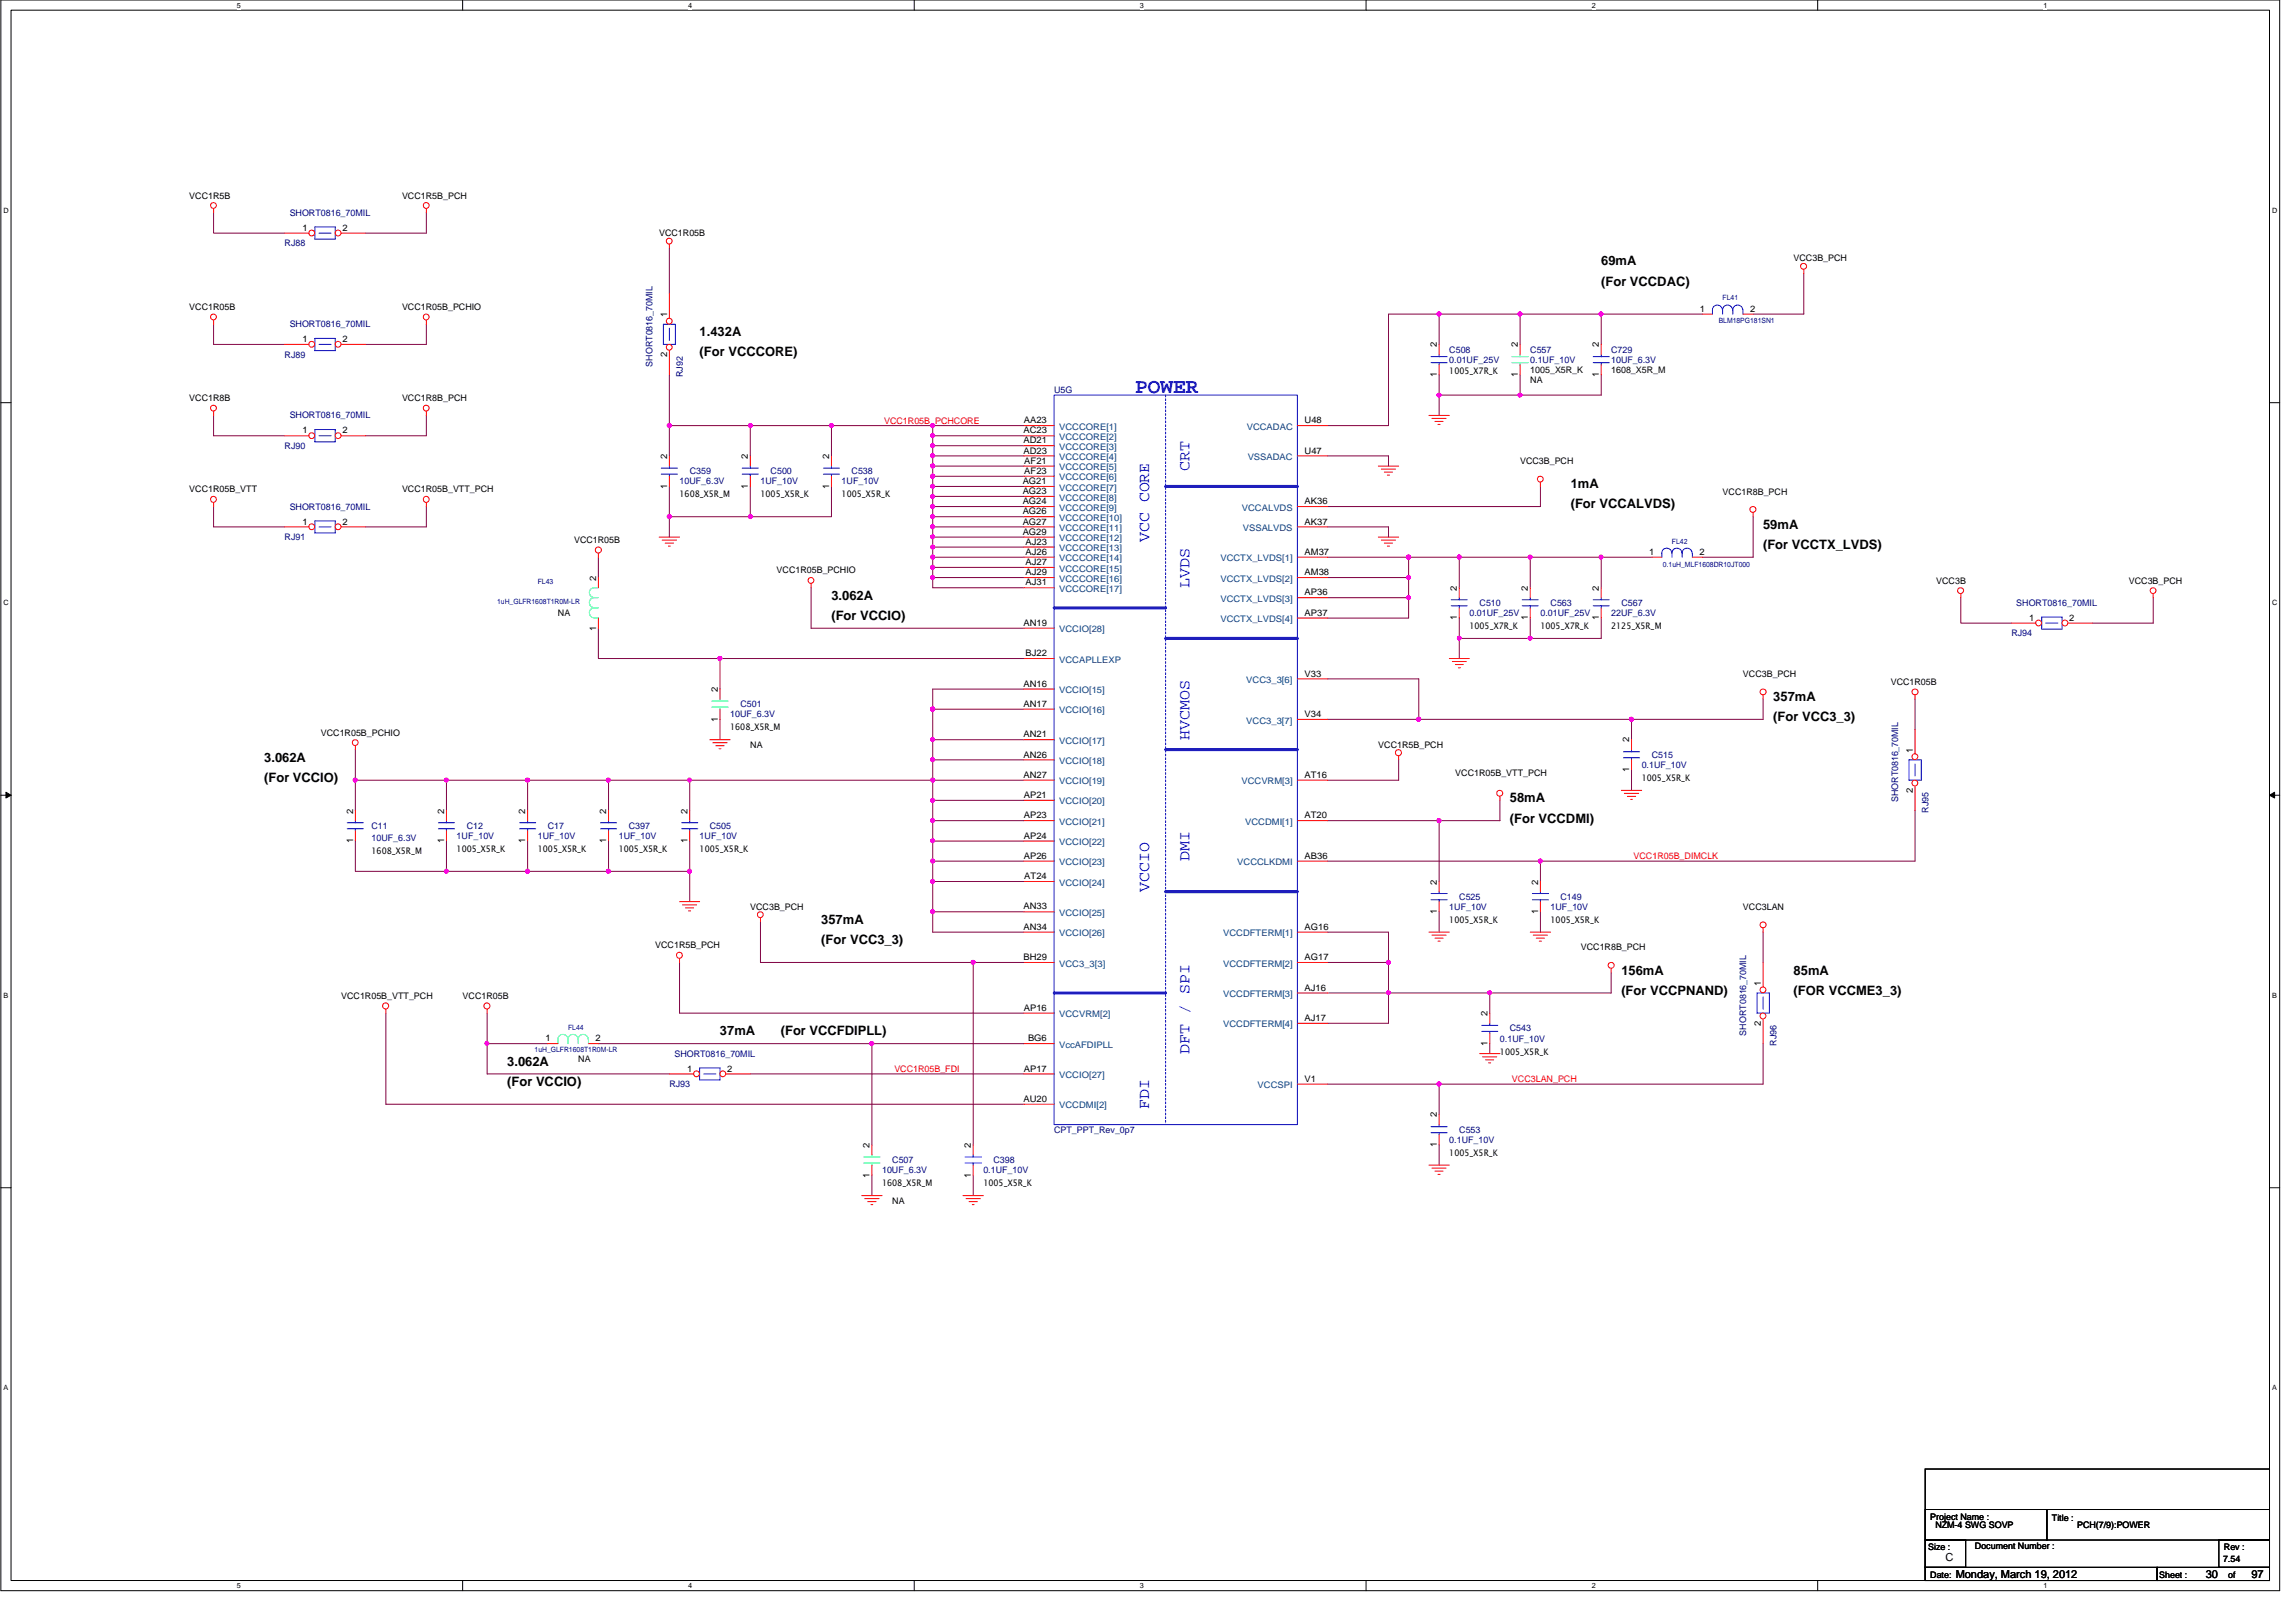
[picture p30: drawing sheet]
<svg xmlns="http://www.w3.org/2000/svg" width="420mm" height="297mm" viewBox="0 0 420 297" stroke-linecap="round" stroke-linejoin="round" font-family="sans-serif">
<defs><g id="words">
<text font-size="3.9" fill="#00f" x="207.8" y="71.9">POWER</text>
<g font-size="3" fill="#00f">
<text x="217.8" y="86.2" transform="rotate(-90 217.8 86.2)">CRT</text>
<text x="210.4" y="99.2" transform="rotate(-90 210.4 99.2)">VCC CORE</text>
<text x="217.8" y="107.6" transform="rotate(-90 217.8 107.6)">LVDS</text>
<text x="217.8" y="135.4" transform="rotate(-90 217.8 135.4)">HVCMOS</text>
<text x="217.8" y="157.6" transform="rotate(-90 217.8 157.6)">DMI</text>
<text x="210.4" y="163.2" transform="rotate(-90 210.4 163.2)">VCCIO</text>
<text x="217.8" y="192.8" transform="rotate(-90 217.8 192.8)">DFT / SPI</text>
<text x="210.4" y="203" transform="rotate(-90 210.4 203)">FDI</text>
</g>
<g font-size="2.4">
<text x="293.1" y="48.6">69mA</text>
<text x="293.1" y="52.3">(For VCCDAC)</text>
<text x="128.1" y="61.6">1.432A</text>
<text x="128.1" y="65.2">(For VCCCORE)</text>
<text x="287.6" y="89.4">1mA</text>
<text x="287.6" y="93.1">(For VCCALVDS)</text>
<text x="322.8" y="96.8">59mA</text>
<text x="322.8" y="100.5">(For VCCTX_LVDS)</text>
<text x="152.2" y="113.5">(For VCCIO)</text>
<text x="152.2" y="109.8">3.062A</text>
<text x="324.6" y="128.3">357mA</text>
<text x="324.6" y="132">(For VCC3_3)</text>
<text x="48.4" y="143.1">(For VCCIO)</text>
<text x="48.4" y="139.4">3.062A</text>
<text x="276.4" y="146.9">58mA</text>
<text x="276.4" y="150.5">(For VCCDMI)</text>
<text x="150.4" y="172.8">(For VCC3_3)</text>
<text x="150.4" y="169.1">357mA</text>
<text x="296.8" y="178.4">156mA</text>
<text x="328.4" y="178.4">85mA</text>
<text x="296.8" y="182.1">(For VCCPNAND)</text>
<text x="328.4" y="182.1">(FOR VCCME3_3)</text>
<text x="131.8" y="189.5">37mA</text>
<text x="142.9" y="189.5">(For VCCFDIPLL)</text>
<text x="92.9" y="195">3.062A</text>
<text x="92.9" y="198.8">(For VCCIO)</text>
</g>
<g font-size="2">
<text x="356.2" y="285.6">C</text>
<text x="358" y="288.8">Monday, March 19, 2012</text>
<text x="403.8" y="288.8">30</text>
<text x="412.2" y="288.8">97</text>
</g>
<g font-size="1.7">
<text x="34.7" y="36.4">VCC1R5B</text>
<text x="73.6" y="36.4">VCC1R5B_PCH</text>
<text x="55.4" y="42.2">1</text>
<text x="62.7" y="42.2">2</text>
<text x="120.7" y="43.2">VCC1R05B</text>
<text x="328.4" y="47.8">VCC3B_PCH</text>
<text x="34.7" y="56.7">VCC1R05B</text>
<text x="73.6" y="56.7">VCC1R05B_PCHIO</text>
<text x="122.1" y="58" transform="rotate(-90 122.1 58)">1</text>
<text x="311.2" y="57.1">1</text>
<text x="320.4" y="57.1">2</text>
<text x="55.4" y="62.6">1</text>
<text x="62.7" y="62.6">2</text>
<text x="122.1" y="65.3" transform="rotate(-90 122.1 65.3)">2</text>
<text x="263" y="63.6" transform="rotate(-90 263 63.6)">2</text>
<text x="277.9" y="63.6" transform="rotate(-90 277.9 63.6)">2</text>
<text x="292.7" y="63.6" transform="rotate(-90 292.7 63.6)">2</text>
<text x="263" y="69" transform="rotate(-90 263 69)">1</text>
<text x="265.3" y="68.4">1005_X7R_K</text>
<text x="277.9" y="69" transform="rotate(-90 277.9 69)">1</text>
<text x="280.2" y="68.2">1005_X5R_K</text>
<text x="280.2" y="70.1">NA</text>
<text x="292.7" y="69" transform="rotate(-90 292.7 69)">1</text>
<text x="295" y="68.2">1608_X5R_M</text>
<text x="34.7" y="73.4">VCC1R8B</text>
<text x="73.6" y="73.4">VCC1R8B_PCH</text>
<text x="187.4" y="77.5">AA23</text>
<text x="238.8" y="77.5">U48</text>
<text x="55.4" y="79.3">1</text>
<text x="62.7" y="79.3">2</text>
<text x="122.1" y="84" transform="rotate(-90 122.1 84)">2</text>
<text x="136.9" y="84" transform="rotate(-90 136.9 84)">2</text>
<text x="151.8" y="84" transform="rotate(-90 151.8 84)">2</text>
<text x="187.4" y="79.3">AC23</text>
<text x="187.4" y="81.2">AD21</text>
<text x="187.4" y="83">AD23</text>
<text x="238.8" y="83">U47</text>
<text x="122.1" y="89.5" transform="rotate(-90 122.1 89.5)">1</text>
<text x="136.9" y="89.5" transform="rotate(-90 136.9 89.5)">1</text>
<text x="151.8" y="89.5" transform="rotate(-90 151.8 89.5)">1</text>
<text x="187.2" y="88.6">AG21</text>
<text x="187.5" y="84.9">AF21</text>
<text x="187.5" y="86.7">AF23</text>
<text x="278.3" y="84.9">VCC3B_PCH</text>
<text x="34.7" y="90.1">VCC1R05B_VTT</text>
<text x="73.6" y="90.1">VCC1R05B_VTT_PCH</text>
<text x="124.4" y="91">1608_X5R_M</text>
<text x="139.2" y="91">1005_X5R_K</text>
<text x="154.1" y="91">1005_X5R_K</text>
<text x="187.2" y="90.4">AG23</text>
<text x="187.2" y="92.3">AG24</text>
<text x="187.2" y="94.1">AG26</text>
<text x="238.8" y="92.3">AK36</text>
<text x="315.4" y="90.5">VCC1R8B_PCH</text>
<text x="55.4" y="96">1</text>
<text x="62.7" y="96">2</text>
<text x="105.1" y="99.4">VCC1R05B</text>
<text x="187.2" y="96">AG27</text>
<text x="187.2" y="97.9">AG29</text>
<text x="187.7" y="99.7">AJ23</text>
<text x="187.7" y="101.6">AJ26</text>
<text x="238.8" y="101.6">AM37</text>
<text x="238.8" y="96">AK37</text>
<text x="302" y="101.6">1</text>
<text x="311.1" y="101.6">2</text>
<text x="109.1" y="106.3" transform="rotate(-90 109.1 106.3)">2</text>
<text x="142.2" y="104.9">VCC1R05B_PCHIO</text>
<text x="187.7" y="103.4">AJ27</text>
<text x="187.7" y="105.3">AJ29</text>
<text x="187.7" y="107.1">AJ31</text>
<text x="238.8" y="105.3">AM38</text>
<text x="354.5" y="106.8">VCC3B</text>
<text x="389.8" y="106.8">VCC3B_PCH</text>
<text x="102.1" y="112.7">NA</text>
<text x="238.8" y="112.7">AP37</text>
<text x="238.8" y="109">AP36</text>
<text x="266.7" y="113.5" transform="rotate(-90 266.7 113.5)">1</text>
<text x="266.7" y="108.1" transform="rotate(-90 266.7 108.1)">2</text>
<text x="279.7" y="113.5" transform="rotate(-90 279.7 113.5)">1</text>
<text x="279.7" y="108.1" transform="rotate(-90 279.7 108.1)">2</text>
<text x="292.7" y="113.5" transform="rotate(-90 292.7 113.5)">1</text>
<text x="292.7" y="108.1" transform="rotate(-90 292.7 108.1)">2</text>
<text x="371.5" y="113.6">1</text>
<text x="378.8" y="113.6">2</text>
<text x="109.1" y="115.4" transform="rotate(-90 109.1 115.4)">1</text>
<text x="187.4" y="114.6">AN19</text>
<text x="269" y="115.1">1005_X7R_K</text>
<text x="282" y="115.1">1005_X7R_K</text>
<text x="295" y="115.1">2125_X5R_M</text>
<text x="187.4" y="125.7">AN16</text>
<text x="187.7" y="120.1">BJ22</text>
<text x="238.8" y="123.8">V33</text>
<text x="319.1" y="123.9">VCC3B_PCH</text>
<text x="346.1" y="125.3">VCC1R05B</text>
<text x="131.4" y="126.6" transform="rotate(-90 131.4 126.6)">2</text>
<text x="187.4" y="129.4">AN17</text>
<text x="238.8" y="131.2">V34</text>
<text x="58.7" y="134.6">VCC1R05B_PCHIO</text>
<text x="131.4" y="132.1" transform="rotate(-90 131.4 132.1)">1</text>
<text x="133.7" y="133.7">1608_X5R_M</text>
<text x="137.4" y="136.9">NA</text>
<text x="187.4" y="135">AN21</text>
<text x="252.3" y="136.9">VCC1R5B_PCH</text>
<text x="298.3" y="135.9" transform="rotate(-90 298.3 135.9)">2</text>
<text x="350.2" y="137.8" transform="rotate(-90 350.2 137.8)">1</text>
<text x="187.4" y="138.6">AN26</text>
<text x="187.4" y="142.4">AN27</text>
<text x="238.8" y="142.4">AT16</text>
<text x="266.4" y="142">VCC1R05B_VTT_PCH</text>
<text x="298.3" y="141.4" transform="rotate(-90 298.3 141.4)">1</text>
<text x="300.6" y="143">1005_X5R_K</text>
<text x="64.6" y="148.9" transform="rotate(-90 64.6 148.9)">2</text>
<text x="81.3" y="148.9" transform="rotate(-90 81.3 148.9)">2</text>
<text x="96.2" y="148.9" transform="rotate(-90 96.2 148.9)">2</text>
<text x="111" y="148.9" transform="rotate(-90 111 148.9)">2</text>
<text x="125.8" y="148.9" transform="rotate(-90 125.8 148.9)">2</text>
<text x="187.4" y="146">AP21</text>
<text x="187.4" y="149.8">AP23</text>
<text x="238.8" y="149.8">AT20</text>
<text x="350.2" y="145.1" transform="rotate(-90 350.2 145.1)">2</text>
<text x="64.6" y="154.3" transform="rotate(-90 64.6 154.3)">1</text>
<text x="81.3" y="154.3" transform="rotate(-90 81.3 154.3)">1</text>
<text x="83.6" y="155.9">1005_X5R_K</text>
<text x="96.2" y="154.3" transform="rotate(-90 96.2 154.3)">1</text>
<text x="98.5" y="155.9">1005_X5R_K</text>
<text x="111" y="154.3" transform="rotate(-90 111 154.3)">1</text>
<text x="113.3" y="155.9">1005_X5R_K</text>
<text x="125.8" y="154.3" transform="rotate(-90 125.8 154.3)">1</text>
<text x="128.1" y="155.9">1005_X5R_K</text>
<text x="187.4" y="153.5">AP24</text>
<text x="68" y="156.3">1608_X5R_M</text>
<text x="187.4" y="157.2">AP26</text>
<text x="187.5" y="160.9">AT24</text>
<text x="238.8" y="157.2">AB36</text>
<text x="263" y="161.9" transform="rotate(-90 263 161.9)">2</text>
<text x="281.6" y="161.9" transform="rotate(-90 281.6 161.9)">2</text>
<text x="137.4" y="166.5">VCC3B_PCH</text>
<text x="187.4" y="166.5">AN33</text>
<text x="263" y="167.3" transform="rotate(-90 263 167.3)">1</text>
<text x="281.6" y="167.3" transform="rotate(-90 281.6 167.3)">1</text>
<text x="319.1" y="166.5">VCC3LAN</text>
<text x="120" y="173.6">VCC1R5B_PCH</text>
<text x="187.4" y="170.2">AN34</text>
<text x="238.8" y="170.2">AG16</text>
<text x="265.3" y="168.9">1005_X5R_K</text>
<text x="283.9" y="168.9">1005_X5R_K</text>
<text x="289.4" y="173.9">VCC1R8B_PCH</text>
<text x="187.4" y="175.7">BH29</text>
<text x="238.8" y="175.7">AG17</text>
<text x="62.5" y="182.8">VCC1R05B_VTT_PCH</text>
<text x="84.7" y="182.8">VCC1R05B</text>
<text x="187.4" y="185">AP16</text>
<text x="238.8" y="181.3">AJ16</text>
<text x="272.3" y="186" transform="rotate(-90 272.3 186)">2</text>
<text x="322.4" y="180.4" transform="rotate(-90 322.4 180.4)">1</text>
<text x="99.9" y="190.6">1</text>
<text x="109" y="190.6">2</text>
<text x="188.2" y="190.6">BG6</text>
<text x="238.8" y="186.9">AJ17</text>
<text x="272.3" y="191.4" transform="rotate(-90 272.3 191.4)">1</text>
<text x="322.4" y="187.7" transform="rotate(-90 322.4 187.7)">2</text>
<text x="105.9" y="194.3">NA</text>
<text x="125.8" y="196.1">1</text>
<text x="133.1" y="196.1">2</text>
<text x="187.4" y="196.1">AP17</text>
<text x="238.8" y="198">V1</text>
<text x="274.6" y="193">1005_X5R_K</text>
<text x="187.4" y="201.7">AU20</text>
<text x="263" y="210" transform="rotate(-90 263 210)">1</text>
<text x="263" y="204.5" transform="rotate(-90 263 204.5)">2</text>
<text x="159.2" y="215.5" transform="rotate(-90 159.2 215.5)">1</text>
<text x="159.2" y="210.1" transform="rotate(-90 159.2 210.1)">2</text>
<text x="177.7" y="215.5" transform="rotate(-90 177.7 215.5)">1</text>
<text x="177.7" y="210.1" transform="rotate(-90 177.7 210.1)">2</text>
<text x="265.3" y="211.5">1005_X5R_K</text>
<text x="161.5" y="217.1">1608_X5R_M</text>
<text x="163.4" y="220.3">NA</text>
<text x="180" y="217.1">1005_X5R_K</text>
<text x="353.4" y="278.1">Project Name :</text>
<text x="354.3" y="279.6">NZM-4 SWG SOVP</text>
<text x="375.7" y="278.3">Title :</text>
<text x="380.3" y="279.6">PCH(7/9):POWER</text>
<text x="353" y="283.7">Size :</text>
<text x="361.6" y="283.5">Document Number :</text>
<text x="407" y="285.9">7.54</text>
<text x="407.1" y="283.7">Rev :</text>
<text x="353.4" y="288.7">Date:</text>
<text x="395.3" y="288.7">Sheet :</text>
<text x="407.9" y="288.7">of</text>
</g>
<g font-size="1.7" fill="#000080">
<text x="53" y="39.5">SHORT0816_70MIL</text>
<text x="52.1" y="45.1">RJ88</text>
<text x="53" y="59.9">SHORT0816_70MIL</text>
<text x="52.1" y="65.4">RJ89</text>
<text x="265.3" y="64.5">C508</text>
<text x="280.2" y="64.5">C557</text>
<text x="295" y="64.5">C729</text>
<text x="119.5" y="67.1" transform="rotate(-90 119.5 67.1)">SHORT0816_70MIL</text>
<text x="125" y="69" transform="rotate(-90 125 69)">RJ92</text>
<text x="193" y="72">U5G</text>
<text x="265.3" y="66.4">0.01UF_25V</text>
<text x="280.2" y="66.4">0.1UF_10V</text>
<text x="295" y="66.4">10UF_6.3V</text>
<text x="53" y="76.6">SHORT0816_70MIL</text>
<text x="52.1" y="82.2">RJ90</text>
<text x="124.4" y="88.6">10UF_6.3V</text>
<text x="126.3" y="86.8">C359</text>
<text x="139.2" y="88.6">1UF_10V</text>
<text x="141.1" y="86.8">C500</text>
<text x="154.1" y="88.6">1UF_10V</text>
<text x="155.9" y="86.8">C538</text>
<text x="53" y="93.3">SHORT0816_70MIL</text>
<text x="52.1" y="98.8">RJ91</text>
<text x="269" y="112.7">0.01UF_25V</text>
<text x="270.9" y="110.9">C510</text>
<text x="282" y="112.7">0.01UF_25V</text>
<text x="283.9" y="110.9">C563</text>
<text x="295" y="112.7">22UF_6.3V</text>
<text x="296.8" y="110.9">C567</text>
<text x="369.1" y="110.9">SHORT0816_70MIL</text>
<text x="368.2" y="116.5">RJ94</text>
<text x="133.7" y="131.3">10UF_6.3V</text>
<text x="135.5" y="129.4">C501</text>
<text x="300.6" y="140.5">0.1UF_10V</text>
<text x="302.4" y="138.7">C515</text>
<text x="347.5" y="146.9" transform="rotate(-90 347.5 146.9)">SHORT0816_70MIL</text>
<text x="353" y="148.7" transform="rotate(-90 353 148.7)">RJ95</text>
<text x="68" y="151.7">C11</text>
<text x="68" y="153.9">10UF_6.3V</text>
<text x="83.6" y="153.5">1UF_10V</text>
<text x="85.5" y="151.7">C12</text>
<text x="98.5" y="153.5">1UF_10V</text>
<text x="100.3" y="151.7">C17</text>
<text x="113.3" y="153.5">1UF_10V</text>
<text x="115.1" y="151.7">C397</text>
<text x="128.1" y="153.5">1UF_10V</text>
<text x="130" y="151.7">C505</text>
<text x="265.3" y="166.5">1UF_10V</text>
<text x="267.2" y="164.7">C525</text>
<text x="283.9" y="166.5">1UF_10V</text>
<text x="285.7" y="164.7">C149</text>
<text x="274.6" y="190.6">0.1UF_10V</text>
<text x="276.4" y="188.8">C543</text>
<text x="319.7" y="189.5" transform="rotate(-90 319.7 189.5)">SHORT0816_70MIL</text>
<text x="325.2" y="191.3" transform="rotate(-90 325.2 191.3)">RJ96</text>
<text x="123.5" y="193.4">SHORT0816_70MIL</text>
<text x="122.5" y="199">RJ93</text>
<text x="193" y="207.3">CPT_PPT_Rev_0p7</text>
<text x="265.3" y="209.2">0.1UF_10V</text>
<text x="267.2" y="207.3">C553</text>
<text x="161.5" y="214.7">10UF_6.3V</text>
<text x="163.4" y="212.9">C507</text>
<text x="180" y="214.7">0.1UF_10V</text>
<text x="181.9" y="212.9">C398</text>
</g>
<g font-size="1.7" fill="#f00">
<text x="161.9" y="77.5">VCC1R05B_PCHCORE</text>
<text x="299.1" y="157.2">VCC1R05B_DIMCLK</text>
<text x="163.7" y="196.2">VCC1R05B_FDI</text>
<text x="276.8" y="198">VCC3LAN_PCH</text>
</g>
<g font-size="1.7" fill="#004080">
<text x="193.9" y="78.7">VCCCORE[1]</text>
<text x="193.9" y="80.5">VCCCORE[2]</text>
<text x="193.9" y="82.3">VCCCORE[3]</text>
<text x="228.3" y="78.7">VCCADAC</text>
<text x="193.9" y="84.2">VCCCORE[4]</text>
<text x="193.9" y="86.1">VCCCORE[5]</text>
<text x="193.9" y="87.9">VCCCORE[6]</text>
<text x="193.9" y="89.8">VCCCORE[7]</text>
<text x="228.4" y="84.2">VSSADAC</text>
<text x="193.9" y="91.6">VCCCORE[8]</text>
<text x="193.9" y="93.5">VCCCORE[9]</text>
<text x="193.9" y="95.3">VCCCORE[10]</text>
<text x="227.4" y="93.5">VCCALVDS</text>
<text x="193.9" y="97.2">VCCCORE[11]</text>
<text x="193.9" y="99.1">VCCCORE[12]</text>
<text x="193.9" y="100.9">VCCCORE[13]</text>
<text x="227.5" y="97.2">VSSALVDS</text>
<text x="193.9" y="102.7">VCCCORE[14]</text>
<text x="193.9" y="104.6">VCCCORE[15]</text>
<text x="193.9" y="106.5">VCCCORE[16]</text>
<text x="223.4" y="102.7">VCCTX_LVDS[1]</text>
<text x="223.4" y="106.5">VCCTX_LVDS[2]</text>
<text x="193.9" y="108.3">VCCCORE[17]</text>
<text x="223.4" y="113.9">VCCTX_LVDS[4]</text>
<text x="223.4" y="110.2">VCCTX_LVDS[3]</text>
<text x="193.9" y="115.7">VCCIO[28]</text>
<text x="193.9" y="121.3">VCCAPLLEXP</text>
<text x="228.2" y="125">VCC3_3[6]</text>
<text x="193.9" y="126.9">VCCIO[15]</text>
<text x="193.9" y="130.6">VCCIO[16]</text>
<text x="193.9" y="136.1">VCCIO[17]</text>
<text x="228.2" y="132.4">VCC3_3[7]</text>
<text x="193.9" y="139.8">VCCIO[18]</text>
<text x="193.9" y="143.6">VCCIO[19]</text>
<text x="227.3" y="143.6">VCCVRM[3]</text>
<text x="193.9" y="147.2">VCCIO[20]</text>
<text x="193.9" y="151">VCCIO[21]</text>
<text x="193.9" y="154.7">VCCIO[22]</text>
<text x="228" y="151">VCCDMI[1]</text>
<text x="193.9" y="158.4">VCCIO[23]</text>
<text x="226.5" y="158.4">VCCCLKDMI</text>
<text x="193.9" y="162.1">VCCIO[24]</text>
<text x="193.9" y="167.6">VCCIO[25]</text>
<text x="193.9" y="171.4">VCCIO[26]</text>
<text x="223.9" y="171.4">VCCDFTERM[1]</text>
<text x="193.9" y="176.9">VCC3_3[3]</text>
<text x="223.9" y="176.9">VCCDFTERM[2]</text>
<text x="223.9" y="182.5">VCCDFTERM[3]</text>
<text x="193.9" y="186.2">VCCVRM[2]</text>
<text x="193.9" y="191.8">VccAFDIPLL</text>
<text x="223.9" y="188">VCCDFTERM[4]</text>
<text x="193.9" y="197.3">VCCIO[27]</text>
<text x="193.9" y="202.9">VCCDMI[2]</text>
<text x="230.2" y="199.2">VCCSPI</text>
</g>
<g font-size="1.3">
<text x="43.3" y="1.4">5</text>
<text x="126" y="1.4">4</text>
<text x="208.7" y="1.4">3</text>
<text x="291.4" y="1.4">2</text>
<text x="374.1" y="1.4">1</text>
<text x=".6" y="38.9">D</text>
<text x="416" y="38.9">D</text>
<text x=".6" y="110.8">C</text>
<text x="416" y="110.8">C</text>
<text x=".6" y="182.6">B</text>
<text x="416" y="182.6">B</text>
<text x=".6" y="254.5">A</text>
<text x="416" y="254.5">A</text>
<text x="43.3" y="290.7">5</text>
<text x="126" y="290.7">4</text>
<text x="208.7" y="290.7">3</text>
<text x="291.4" y="290.7">2</text>
<text x="374.1" y="290.7">1</text>
</g>
<g font-size="1.3" fill="#000080">
<text x="314.7" y="59.1">BLM18PG181SN1</text>
<text x="315.4" y="54.9">FL41</text>
<text x="306.1" y="99.5">FL42</text>
<text x="98.5" y="106.9">FL43</text>
<text x="304.5" y="103.7">0.1uH_MLF1608DR10JT000</text>
<text x="91" y="110.6">1uH_GLFR1608T1R0M-LR</text>
<text x="104" y="188.5">FL44</text>
<text x="97.9" y="192.5">1uH_GLFR1608T1R0M-LR</text>
</g>
</g></defs>
<path d="M.2 0h417.2v291.1h-417.2zM2 1.9h413.5v287.4h-413.5z" fill="none" stroke="#000" stroke-width=".18"/>
<g fill="#fff">
<path d="M43.3 .2h.8v1.5h-.8z"/>
<path d="M43.3 289.5h.8v1.5h-.8z"/>
</g>
<path d="M84.7 0v1.9M84.7 289.3v1.8" fill="none" stroke="#000" stroke-width=".18"/>
<g fill="#fff">
<path d="M126 .2h.7v1.5h-.7z"/>
<path d="M126 289.5h.7v1.5h-.7z"/>
</g>
<path d="M167.4 0v1.9M167.4 289.3v1.8" fill="none" stroke="#000" stroke-width=".18"/>
<g fill="#fff">
<path d="M208.7 .2h.7v1.5h-.7z"/>
<path d="M208.7 289.5h.7v1.5h-.7z"/>
</g>
<path d="M250.1 0v1.9M250.1 289.3v1.8" fill="none" stroke="#000" stroke-width=".18"/>
<g fill="#fff">
<path d="M291.4 .2h.7v1.5h-.7z"/>
<path d="M291.4 289.5h.7v1.5h-.7z"/>
</g>
<path d="M332.8 0v1.9M332.8 289.3v1.8" fill="none" stroke="#000" stroke-width=".18"/>
<g fill="#fff">
<path d="M374.1 .2h.7v1.5h-.7z"/>
<path d="M374.1 289.5h.7v1.5h-.7z"/>
<path d="M.6 37.8h1v1.4h-1z"/>
<path d="M416 37.8h.9v1.4h-.9z"/>
<path d="M.6 109.6h1v1.5h-1z"/>
<path d="M416 109.6h.9v1.5h-.9z"/>
</g>
<path d="M.2 73.7h1.8M415.5 73.7h1.9" fill="none" stroke="#000" stroke-width=".18"/>
<g fill="#fff">
<path d="M.6 181.4h.9v1.5h-.9z"/>
<path d="M416 181.4h.8v1.5h-.8z"/>
</g>
<path d="M.2 145.5h1.8M415.5 145.5h1.9" fill="none" stroke="#000" stroke-width=".18"/>
<path d="M1.1 145l.9 .5-.9 .5zM415.5 145.5l.9-.5v1z" fill="#000" stroke="#000" stroke-width=".18"/>
<g fill="#fff">
<path d="M.6 253.3h.8v1.5h-.8z"/>
<path d="M416 253.3h.8v1.5h-.8z"/>
</g>
<path d="M.2 217.4h1.8M415.5 217.4h1.9M352.5 276.3h22.2v5.6h-22.2zM352.5 268.9h63v20.4h-63zM374.7 276.3h40.8v5.6h-40.8zM352.5 281.9h7.4v5h-7.4zM352.5 286.9h42.4v2.4h-42.4zM394.9 286.9h20.6v2.4h-20.6zM406.2 281.9h9.3v5h-9.3z" fill="none" stroke="#000" stroke-width=".18"/>
<g fill="none" stroke="#800040" stroke-width=".18">
<path d="M39.1 38.9v3.8h13M78.1 38.9v3.8h-11.2M39.1 59.4v3.6h13M78.1 59.4v3.6h-11.2M122.5 45.4v8.4M263.5 57.5h14.8v5.5M278.3 57.5h14.8v5.5M293.1 57.5h18.6M330.2 50.1v7.4h-9.2M39.1 76v3.8h13M78.1 76v3.8h-11.2M122.5 68.6v9.3"/>
<path d="M122.5 77.9v5.5M122.5 77.9h14.9v5.5M137.4 77.9h14.8v5.5M152.2 77.9h18.6M170.8 79.8v1.8M170.8 77.9v1.9M170.8 77.9h16.6M170.8 79.8h16.6M263.5 63v-5.5h-9.3v20.4h-11.1M263.5 72.3v3.7M263.5 68.6v3.7M263.5 72.3h14.8"/>
<path d="M278.3 68.6v3.7M293.1 68.6v3.7h-14.8M39.1 92.7v3.7h13M78.1 92.7v3.7h-11.2M122.5 94.6v3.7M122.5 94.6h14.9M122.5 89v5.6M137.4 89v5.6M152.2 89v5.6h-14.8M170.8 87.2v1.8M170.8 94.6v1.8M170.8 89v1.8"/>
<path d="M170.8 98.3v1.8M170.8 83.4v1.9M170.8 85.3v1.9M170.8 81.6v1.8M170.8 90.8v3.8M170.8 96.4v1.9M170.8 81.6h16.6M170.8 83.4h16.6M170.8 85.3h16.6M170.8 87.2h16.6M170.8 89h16.6M170.8 90.8h16.6"/>
<path d="M170.8 92.7h16.6M170.8 94.6h16.6M170.8 96.4h16.6M170.8 98.3h16.6M243.1 83.4h11.1v1.9M243.1 96.4h11.1v1.9M282 89v3.7h-38.9M321 94.6v7.4h-9.3M109.5 102v3.7M109.5 115v5.5h22.3M148.5 107.6v7.4h38.9M170.8 105.7v1.9h16.6"/>
<path d="M170.8 100.1v1.9M170.8 102v3.7M170.8 100.1h16.6M170.8 102h16.6M170.8 103.8h16.6M170.8 105.7h16.6M243.1 102h14.8M243.1 109.4h14.8M243.1 105.7h14.8M257.9 109.4v3.7h-14.8M257.9 102v3.7M257.9 105.7v3.7"/>
<path d="M257.9 102h9.3M267.2 102h13M267.2 116.8h13M267.2 116.8v3.7M267.2 113.1v3.7M267.2 102v5.6M280.2 102v5.6M280.2 113.1v3.7M280.2 102h12.9M293.1 102h9.3M293.1 113.1v3.7h-12.9M293.1 102v5.6"/>
<path d="M359 109.4v4.6h9.2M394.2 109.4v4.6h-11.1M65.1 137.2v5.6M131.8 120.5h55.6M131.8 120.5v5.6M131.8 131.7v3.7M170.8 129.8v5.6M170.8 139.1v3.7M170.8 135.4v3.7M170.8 129.8h16.6M170.8 135.4h16.6M170.8 139.1h16.6"/>
<path d="M187.4 126.1h-16.6v3.7M243.1 124.2h16.6v7.5M243.1 131.7h16.6M256.1 139.1v3.7h-13M259.7 131.7h39M298.7 131.7v3.7M322.8 127.9v3.8h-24.1M350.6 127.9v5.6M65.1 142.8v5.5M65.1 153.9v5.6h16.6M65.1 142.8h31.5M81.7 142.8v5.5"/>
<path d="M81.7 153.9v5.6M81.7 159.5h14.9M96.6 142.8v5.5M96.6 153.9v5.6M96.6 159.5h14.8M96.6 142.8h14.8M111.4 159.5h14.9M111.4 142.8h14.9M111.4 142.8v5.5M111.4 153.9v5.6M126.3 142.8h44.5M126.3 153.9v5.6"/>
<path d="M126.3 142.8v5.5M126.3 159.5v5.5M170.8 142.8v3.7M170.8 150.2v3.7M170.8 146.5v3.7M170.8 153.9v3.7M170.8 157.6v3.7M170.8 142.8h16.6M170.8 146.5h16.6M170.8 150.2h16.6M170.8 153.9h16.6M170.8 157.6h16.6"/>
<path d="M243.1 157.6h38.9M243.1 150.2h20.4M263.5 150.2v11.1M274.6 146.5v3.7h-11.1M282 157.6v3.7M298.7 140.9v3.8M350.6 148.3v9.3h-68.6M124.4 176.1v9.3h63M139.2 168.7v7.4h39M170.8 166.9v3.7h16.6M170.8 161.3v5.6M170.8 161.3h16.6"/>
<path d="M170.8 166.9h16.6M178.2 176.1h9.2M178.2 176.1v33.4M243.1 170.6h11.1v5.5M243.1 176.1h11.1M254.2 176.1v5.6M263.5 166.9v3.7M282 166.9v3.7M295 178v3.7h-22.3M322.8 170.6v5.5M70.6 185.4v16.7h116.8M89.2 185.4v5.6h11.1"/>
<path d="M89.2 191v5.6h33.3M109.5 191h50.1M137.4 196.6h50M159.6 191v18.5M159.6 191h27.8M243.1 181.7h11.1M243.1 198.4h20.4M254.2 181.7h18.5M254.2 181.7v5.6h-11.1M263.5 198.4v5.6M272.7 191v1.8M272.7 181.7v3.7"/>
<path d="M322.8 191v7.4h-59.3M159.6 215.1v3.7M178.2 215.1v3.7M263.5 209.6v3.6"/>
</g>
<g fill="#f0f" stroke="#f0f" stroke-width=".18">
<circle cx="178.1" cy="176.1" r=".37"/>
<circle cx="159.6" cy="191" r=".36"/>
<circle cx="267.1" cy="102" r=".35"/>
<circle cx="170.7" cy="89" r=".36"/>
<circle cx="170.7" cy="90.8" r=".36"/>
<circle cx="170.7" cy="96.4" r=".37"/>
<circle cx="263.4" cy="198.4" r=".37"/>
<circle cx="152.2" cy="77.9" r=".37"/>
<circle cx="267.2" cy="116.8" r=".34"/>
<circle cx="280.1" cy="116.8" r=".36"/>
<circle cx="293.1" cy="102" r=".35"/>
<circle cx="111.4" cy="142.8" r=".37"/>
<circle cx="131.8" cy="120.5" r=".37"/>
<circle cx="122.5" cy="77.9" r=".37"/>
<circle cx="96.6" cy="142.8" r=".37"/>
<circle cx="81.7" cy="142.8" r=".35"/>
<circle cx="263.4" cy="57.5" r=".37"/>
<circle cx="263.4" cy="150.2" r=".37"/>
<circle cx="122.5" cy="94.5" r=".37"/>
<circle cx="278.3" cy="57.5" r=".37"/>
<circle cx="137.3" cy="94.5" r=".35"/>
<circle cx="65" cy="142.8" r=".37"/>
<circle cx="89.1" cy="191" r=".34"/>
<circle cx="298.7" cy="131.6" r=".37"/>
<circle cx="254.2" cy="176.1" r=".37"/>
<circle cx="111.4" cy="159.4" r=".37"/>
<circle cx="96.6" cy="159.4" r=".37"/>
<circle cx="81.7" cy="159.4" r=".35"/>
<circle cx="170.7" cy="129.8" r=".37"/>
<circle cx="257.9" cy="109.4" r=".34"/>
<circle cx="263.5" cy="72.3" r=".36"/>
<circle cx="272.7" cy="181.7" r=".36"/>
<circle cx="282" cy="157.6" r=".37"/>
<circle cx="170.7" cy="142.8" r=".37"/>
<circle cx="170.7" cy="166.9" r=".37"/>
<circle cx="170.7" cy="150.2" r=".37"/>
<circle cx="170.7" cy="146.5" r=".36"/>
<circle cx="170.7" cy="153.9" r=".36"/>
<circle cx="170.7" cy="139" r=".37"/>
<circle cx="170.7" cy="157.6" r=".37"/>
<circle cx="170.7" cy="135.3" r=".36"/>
<circle cx="170.7" cy="77.9" r=".37"/>
<circle cx="278.3" cy="72.3" r=".36"/>
<circle cx="170.7" cy="79.7" r=".36"/>
<circle cx="257.9" cy="102" r=".35"/>
<circle cx="170.7" cy="81.6" r=".36"/>
<circle cx="170.7" cy="83.4" r=".37"/>
<circle cx="126.2" cy="142.8" r=".35"/>
<circle cx="170.7" cy="85.3" r=".37"/>
<circle cx="170.7" cy="87.1" r=".37"/>
<circle cx="126.2" cy="159.4" r=".35"/>
<circle cx="170.7" cy="92.7" r=".37"/>
<circle cx="170.7" cy="94.5" r=".37"/>
<circle cx="170.7" cy="98.3" r=".36"/>
<circle cx="170.7" cy="100.1" r=".36"/>
<circle cx="170.7" cy="102" r=".37"/>
<circle cx="170.7" cy="103.8" r=".37"/>
<circle cx="170.7" cy="105.7" r=".37"/>
<circle cx="293.1" cy="57.5" r=".35"/>
<circle cx="254.2" cy="181.7" r=".36"/>
<circle cx="257.9" cy="105.7" r=".35"/>
<circle cx="280.1" cy="102" r=".37"/>
<circle cx="170.7" cy="161.3" r=".37"/>
<circle cx="259.7" cy="131.6" r=".37"/>
<circle cx="137.3" cy="77.9" r=".35"/>
</g>
<g fill="none" stroke="#f00" stroke-width=".18">
<path d="M39.1 38.2v.7M78.1 38.2v.7M39.1 58.6v.8M78.1 58.6v.8M122.5 44.7v.7M330.2 49.3v.8M39.1 75.3v.7M78.1 75.3v.7M187.4 77.9h5.6M187.4 79.8h5.6M237.5 77.9h5.6M261.6 76h3.7"/>
<path d="M262.2 76.6h2.5M262.7 77.1h1.5M263.3 77.7h.3M263.5 66.8v1.8M263.5 63v1.9M39.1 92v.7M78.1 92v.7M120.7 98.3h3.7M121.2 98.8h2.7M121.8 99.4h1.5M122.4 99.9h.3M152.2 87.2v1.8"/>
<path d="M152.2 83.4v1.9M187.4 81.6h5.6M187.4 83.4h5.6M187.4 85.3h5.6M187.4 87.2h5.6M187.4 89h5.6M187.4 90.8h5.6M187.4 92.7h5.6M187.4 94.6h5.6M187.4 96.4h5.6M187.4 98.3h5.6M237.5 92.7h5.6"/>
<path d="M237.5 83.4h5.6M237.5 96.4h5.6M252.3 85.3h3.8M252.3 98.3h3.8M252.9 85.9h2.6M252.9 98.8h2.6M253.4 86.4h1.5M253.4 99.4h1.5M254 87h.4M254 99.9h.4M282 88.3v.7M321 93.8v.8"/>
<path d="M109.5 101.3v.7M109.5 105.7v1.9M109.5 113.1v1.9M148.5 106.8v.8M187.4 100.1h5.6M187.4 102h5.6M187.4 103.8h5.6M187.4 115h5.6M187.4 105.7h5.6M187.4 107.6h5.6M237.5 102h5.6M237.5 105.7h5.6"/>
<path d="M237.5 113.1h5.6M237.5 109.4h5.6M359 108.7v.7M394.2 108.7v.7M65.1 136.5v.7M130 135.4h3.7M130.5 135.9h2.6M131.1 136.5h1.5M131.6 137h.4M187.4 135.4h5.6M187.4 139.1h5.6M187.4 126.1h5.6"/>
<path d="M187.4 129.8h5.6M187.4 120.5h5.6M237.5 124.2h5.6M237.5 131.7h5.6M256.1 138.3v.8M265.3 120.5h3.7M265.9 121.1h2.6M266.4 121.6h1.5M267 122.2h.4M322.8 127.2v.7M350.6 127.2v.7M65.1 152.1v1.8"/>
<path d="M65.1 148.3v1.9M187.4 142.8h5.6M187.4 146.5h5.6M187.4 157.6h5.6M187.4 150.2h5.6M187.4 153.9h5.6M237.5 142.8h5.6M237.5 150.2h5.6M237.5 157.6h5.6M274.6 145.8v.7M296.8 144.7h3.8M297.4 145.2h2.6"/>
<path d="M297.9 145.8h1.6M298.5 146.3h.4M124.4 175.4v.7M124.4 165h3.7M125 165.6h2.5M125.5 166.2h1.5M126.1 166.7h.3M139.2 168v.7M187.4 161.3h5.6M187.4 176.1h5.6M187.4 166.9h5.6M187.4 170.6h5.6"/>
<path d="M237.5 176.1h5.6M237.5 170.6h5.6M261.6 170.6h3.7M262.2 171.2h2.5M262.7 171.7h1.5M263.3 172.3h.3M263.5 165v1.9M263.5 161.3v1.9M280.2 170.6h3.7M280.7 171.2h2.6M281.3 171.7h1.4M281.8 172.3h.4"/>
<path d="M295 177.2v.8M322.8 169.8v.8M70.6 184.7v.7M89.2 184.7v.7M187.4 185.4h5.6M187.4 191h5.6M187.4 196.6h5.6M237.5 187.3h5.6M237.5 181.7h5.6M237.5 198.4h5.6M270.9 192.8h3.7M271.4 193.4h2.6"/>
<path d="M272 194h1.5M272.5 194.5h.4M157.8 218.8h3.7M158.3 219.4h2.6M158.9 219.9h1.5M176.3 218.8h3.7M176.9 219.4h2.6M177.4 219.9h1.5M178.2 213.2v1.9M178.2 209.5v1.9M187.4 202.1h5.6M261.6 213.2h3.7"/>
<path d="M262.2 213.8h2.5M262.7 214.3h1.5M263.3 214.9h.3M159.5 220.5h.3M178 220.5h.3"/>
<circle cx="39.1" cy="37.6" r=".54"/>
<circle cx="78" cy="37.6" r=".54"/>
<circle cx="39.1" cy="58" r=".54"/>
<circle cx="78" cy="58" r=".54"/>
<circle cx="122.5" cy="44.1" r=".54"/>
<circle cx="330.2" cy="48.7" r=".55"/>
<circle cx="39.1" cy="74.7" r=".54"/>
<circle cx="78" cy="74.7" r=".54"/>
<circle cx="39.1" cy="91.4" r=".55"/>
<circle cx="78" cy="91.4" r=".55"/>
<circle cx="282" cy="87.7" r=".54"/>
<circle cx="320.9" cy="93.2" r=".55"/>
<circle cx="109.5" cy="100.7" r=".56"/>
<circle cx="148.5" cy="106.2" r=".54"/>
<circle cx="358.9" cy="108.1" r=".55"/>
<circle cx="394.2" cy="108.1" r=".54"/>
<circle cx="65" cy="135.9" r=".54"/>
<circle cx="256" cy="137.7" r=".56"/>
<circle cx="322.8" cy="126.6" r=".55"/>
<circle cx="350.6" cy="126.6" r=".55"/>
<circle cx="274.6" cy="145.2" r=".55"/>
<circle cx="124.4" cy="174.8" r=".55"/>
<circle cx="139.2" cy="167.4" r=".54"/>
<circle cx="295" cy="176.7" r=".55"/>
<circle cx="322.8" cy="169.3" r=".55"/>
<circle cx="70.6" cy="184.1" r=".56"/>
<circle cx="89.1" cy="184.1" r=".56"/>
</g>
<g fill="none" stroke="#00f" stroke-width=".18">
<path d="M57.6 78.6h3.8v2.3h-3.8zM58.4 79.8h2.2M193 72.3h44.5v133.5h-44.5zM262 65.3h3M262 66.4h3M263.5 66.4v.4M263.5 64.9v.4M150.7 86.8h3M150.7 85.7h3M152.2 86.8v.4M152.2 85.3v.4M63.6 150.6h2.9"/>
<path d="M63.6 151.7h2.9M65.1 151.7v.4M65.1 150.2v.4M262 164.7h3M262 163.5h3M263.5 164.7v.3M263.5 163.2v.3M176.7 211.8h3M176.7 212.9h3M178.2 212.9v.3M178.2 211.4v.4"/>
</g>
<path d="M108.8 111.3a.91 .91 0 0 0-.9 .9 .91 .91 0 0 0 .9 .9M108.8 109.4a.91 .91 0 0 0-.9 .9 .91 .91 0 0 0 .9 .9M108.8 107.6a.89 .89 0 0 0-.9 .9 .89 .89 0 0 0 .9 .8M108.8 113.1h.7M108.8 111.3h.7M108.8 109.4h.7M108.8 107.6h.7" fill="none" stroke="#00ff80" stroke-width=".18"/>
<path d="M213.4 72.3v133.5" fill="none" stroke="#00f" stroke-width=".18" stroke-dasharray=".3 .3"/>
<path d="M213.4 89h24.1M193 111.3h20.4M213.4 116.8h24.1M213.4 137.2h24.1M213.4 163.2h24.1M193 181.7h20.4" fill="none" stroke="#00f" stroke-width=".55"/>
<circle cx="57.1" cy="79.7" r=".54" fill="#fff" stroke="#f00" stroke-width=".18"/>
<path d="M52.1 79.8h4.4" fill="none" stroke="#f00" stroke-width=".18"/>
<circle cx="61.9" cy="79.7" r=".54" fill="#fff" stroke="#f00" stroke-width=".18"/>
<g fill="none" stroke="#f00" stroke-width=".18">
<path d="M62.5 79.8h4.4M278.3 66.8v1.8M278.3 63v1.9M122.5 87.2v1.8M122.5 83.4v1.9M137.4 87.2v1.8M137.4 83.4v1.9M267.2 111.3v1.8M267.2 107.6v1.8M298.7 139.1v1.8M298.7 135.4v1.8M111.4 152.1v1.8"/>
<path d="M111.4 148.3v1.9M126.3 152.1v1.8M126.3 148.3v1.9M159.6 213.2v1.9M159.6 209.5v1.9M263.5 207.7v1.8M263.5 204v1.8"/>
</g>
<g fill="none" stroke="#00f" stroke-width=".18">
<path d="M57.6 95.3h3.8v2.2h-3.8zM58.4 96.4h2.2M121.1 86.8h2.9M121.1 85.7h2.9M122.5 86.8v.4M122.5 85.3v.4M135.9 86.8h2.9M135.9 85.7h2.9M137.4 86.8v.4M137.4 85.3v.4M265.7 109.8h2.9M265.7 110.9h2.9"/>
<path d="M267.2 110.9v.4M267.2 109.4v.4M297.2 138.7h3M297.2 137.6h3M298.7 138.7v.4M298.7 137.2v.4M109.9 151.7h3M109.9 150.6h3M111.4 151.7v.4M111.4 150.2v.4M124.8 151.7h3M124.8 150.6h3"/>
<path d="M126.3 151.7v.4M126.3 150.2v.4M262 206.2h3M262 207.3h3M263.5 207.3v.4M263.5 205.8v.4"/>
</g>
<path d="M276.8 66.4h3M276.8 65.3h3M278.3 66.4v.4M278.3 64.9v.4M158.1 212.9h3M158.1 211.8h3M159.6 212.9v.3M159.6 211.4v.4" fill="none" stroke="#00ff80" stroke-width=".18"/>
<circle cx="57.1" cy="96.4" r=".54" fill="#fff" stroke="#f00" stroke-width=".18"/>
<path d="M52.1 96.4h4.4" fill="none" stroke="#f00" stroke-width=".18"/>
<circle cx="61.9" cy="96.4" r=".54" fill="#fff" stroke="#f00" stroke-width=".18"/>
<path d="M293.1 66.8v1.8M293.1 63v1.9M62.5 96.4h4.4M272.7 189.1v1.9M272.7 185.4v1.9" fill="none" stroke="#f00" stroke-width=".18"/>
<path d="M57.6 61.9h3.8v2.3h-3.8zM58.4 63h2.2M291.7 65.3h2.9M291.7 66.4h2.9M293.1 66.4v.4M293.1 64.9v.4M271.3 188.8h2.9M271.3 187.7h2.9M272.7 188.8v.3M272.7 187.3v.4" fill="none" stroke="#00f" stroke-width=".18"/>
<circle cx="57.1" cy="63" r=".54" fill="#fff" stroke="#f00" stroke-width=".18"/>
<path d="M52.1 63h4.4" fill="none" stroke="#f00" stroke-width=".18"/>
<circle cx="61.9" cy="63" r=".54" fill="#fff" stroke="#f00" stroke-width=".18"/>
<path d="M62.5 63h4.4" fill="none" stroke="#f00" stroke-width=".18"/>
<path d="M373.8 112.9h3.7v2.2h-3.7zM374.5 114h2.3" fill="none" stroke="#00f" stroke-width=".18"/>
<circle cx="373.2" cy="114" r=".54" fill="#fff" stroke="#f00" stroke-width=".18"/>
<path d="M368.2 114h4.5" fill="none" stroke="#f00" stroke-width=".18"/>
<circle cx="378" cy="114" r=".54" fill="#fff" stroke="#f00" stroke-width=".18"/>
<path d="M302.4 102h1.8M309.8 102h1.9M378.6 114h4.5" fill="none" stroke="#f00" stroke-width=".18"/>
<path d="M57.6 41.5h3.8v2.3h-3.8zM58.4 42.7h2.2M306.1 101.2a.91 .91 0 0 0-1-.9 .91 .91 0 0 0-.9 1v.7M307.9 101.2a.91 .91 0 0 0-.9-.9 .91 .91 0 0 0-.9 1v.7M309.8 101.2a.91 .91 0 0 0-.9-.9 .91 .91 0 0 0-.9 1v.7M309.8 101.3v.7" fill="none" stroke="#00f" stroke-width=".18"/>
<circle cx="57.1" cy="42.6" r=".54" fill="#fff" stroke="#f00" stroke-width=".18"/>
<path d="M52.1 42.7h4.4" fill="none" stroke="#f00" stroke-width=".18"/>
<circle cx="61.9" cy="42.6" r=".54" fill="#fff" stroke="#f00" stroke-width=".18"/>
<path d="M62.5 42.7h4.4" fill="none" stroke="#f00" stroke-width=".18"/>
<path d="M349.5 139.1h2.2v3.7h-2.2zM350.6 139.8v2.2" fill="none" stroke="#00f" stroke-width=".18"/>
<circle cx="350.6" cy="138.5" r=".54" fill="#fff" stroke="#f00" stroke-width=".18"/>
<path d="M350.6 133.5v4.5" fill="none" stroke="#f00" stroke-width=".18"/>
<circle cx="350.6" cy="143.3" r=".54" fill="#fff" stroke="#f00" stroke-width=".18"/>
<path d="M350.6 143.9v4.4" fill="none" stroke="#f00" stroke-width=".18"/>
<path d="M128.1 195.5h3.7v2.2h-3.7zM128.9 196.6h2.2" fill="none" stroke="#00f" stroke-width=".18"/>
<circle cx="127.5" cy="196.5" r=".54" fill="#fff" stroke="#f00" stroke-width=".18"/>
<path d="M122.5 196.6h4.5" fill="none" stroke="#f00" stroke-width=".18"/>
<circle cx="132.3" cy="196.5" r=".54" fill="#fff" stroke="#f00" stroke-width=".18"/>
<path d="M311.7 57.5h1.8M319.1 57.5h1.9M96.6 152.1v1.8M96.6 148.3v1.9M282 165v1.9M282 161.3v1.9M100.3 191h1.8M107.7 191h1.8M132.9 196.6h4.5" fill="none" stroke="#f00" stroke-width=".18"/>
<g fill="none" stroke="#00f" stroke-width=".18">
<path d="M313.5 56.7v.8M313.5 56.7a.91 .91 0 0 1 .9-.9 .91 .91 0 0 1 .9 .9M315.4 56.7a.91 .91 0 0 1 .9-.9 .91 .91 0 0 1 .9 .9M315.4 56.7v.8M317.2 56.7v.8M317.2 56.7a.91 .91 0 0 1 .9-.9 .91 .91 0 0 1 1 .9M319.1 56.7v.8M95.1 151.7h3M95.1 150.6h3M96.6 151.7v.4M96.6 150.2v.4M280.5 164.7h3"/>
<path d="M280.5 163.5h3M282 164.7v.3M282 163.2v.3M321.7 181.7h2.2v3.7h-2.2zM322.8 182.5v2.2"/>
</g>
<path d="M102.1 190.2a.91 .91 0 0 1 .9-.9 .91 .91 0 0 1 1 .9M102.1 190.2v.8M104 190.2a.91 .91 0 0 1 .9-.9 .91 .91 0 0 1 .9 .9M104 190.2v.8M105.9 190.2a.91 .91 0 0 1 .9-.9 .91 .91 0 0 1 .9 .9M105.9 190.2v.8M107.7 190.2v.8" fill="none" stroke="#00ff80" stroke-width=".18"/>
<circle cx="322.8" cy="181.2" r=".54" fill="#fff" stroke="#f00" stroke-width=".18"/>
<path d="M322.8 176.1v4.5" fill="none" stroke="#f00" stroke-width=".18"/>
<circle cx="322.8" cy="185.9" r=".54" fill="#fff" stroke="#f00" stroke-width=".18"/>
<path d="M280.2 111.3v1.8M280.2 107.6v1.8M293.1 111.3v1.8M293.1 107.6v1.8M131.8 129.8v1.9M131.8 126.1v1.8M81.7 152.1v1.8M81.7 148.3v1.9M322.8 186.5v4.5" fill="none" stroke="#f00" stroke-width=".18"/>
<path d="M130.3 129.4h3M130.3 128.3h3M131.8 129.4v.4M131.8 127.9v.4" fill="none" stroke="#00ff80" stroke-width=".18"/>
<g fill="none" stroke="#00f" stroke-width=".18">
<path d="M121.4 59.4h2.2v3.6h-2.2zM122.5 60.1v2.2M278.7 110.9h2.9M278.7 109.8h2.9M280.2 110.9v.4M280.2 109.4v.4M291.7 110.9h2.9M291.7 109.8h2.9M293.1 110.9v.4M293.1 109.4v.4M80.3 151.7h2.9M80.3 150.6h2.9"/>
<path d="M81.7 151.7v.4M81.7 150.2v.4"/>
</g>
<circle cx="122.5" cy="58.8" r=".54" fill="#fff" stroke="#f00" stroke-width=".18"/>
<path d="M122.5 53.8v4.5" fill="none" stroke="#f00" stroke-width=".18"/>
<circle cx="122.5" cy="63.6" r=".54" fill="#fff" stroke="#f00" stroke-width=".18"/>
<path d="M122.5 64.1v4.5" fill="none" stroke="#f00" stroke-width=".18"/>
<g fill="#f0f" stroke="#f0f" stroke-width=".18">
<circle cx="178.1" cy="176.1" r=".37"/>
<circle cx="159.6" cy="191" r=".36"/>
<circle cx="267.1" cy="102" r=".35"/>
<circle cx="170.7" cy="89" r=".36"/>
<circle cx="170.7" cy="90.8" r=".36"/>
<circle cx="170.7" cy="96.4" r=".37"/>
<circle cx="263.4" cy="198.4" r=".37"/>
<circle cx="152.2" cy="77.9" r=".37"/>
<circle cx="267.2" cy="116.8" r=".34"/>
<circle cx="280.1" cy="116.8" r=".36"/>
<circle cx="293.1" cy="102" r=".35"/>
<circle cx="111.4" cy="142.8" r=".37"/>
<circle cx="131.8" cy="120.5" r=".37"/>
<circle cx="122.5" cy="77.9" r=".37"/>
<circle cx="96.6" cy="142.8" r=".37"/>
<circle cx="81.7" cy="142.8" r=".35"/>
<circle cx="263.4" cy="57.5" r=".37"/>
<circle cx="263.4" cy="150.2" r=".37"/>
<circle cx="122.5" cy="94.5" r=".37"/>
<circle cx="278.3" cy="57.5" r=".37"/>
<circle cx="137.3" cy="94.5" r=".35"/>
<circle cx="65" cy="142.8" r=".37"/>
<circle cx="89.1" cy="191" r=".34"/>
<circle cx="298.7" cy="131.6" r=".37"/>
<circle cx="254.2" cy="176.1" r=".37"/>
<circle cx="111.4" cy="159.4" r=".37"/>
<circle cx="96.6" cy="159.4" r=".37"/>
<circle cx="81.7" cy="159.4" r=".35"/>
<circle cx="170.7" cy="129.8" r=".37"/>
<circle cx="257.9" cy="109.4" r=".34"/>
<circle cx="263.5" cy="72.3" r=".36"/>
<circle cx="272.7" cy="181.7" r=".36"/>
<circle cx="282" cy="157.6" r=".37"/>
<circle cx="170.7" cy="142.8" r=".37"/>
<circle cx="170.7" cy="166.9" r=".37"/>
<circle cx="170.7" cy="150.2" r=".37"/>
<circle cx="170.7" cy="146.5" r=".36"/>
<circle cx="170.7" cy="153.9" r=".36"/>
<circle cx="170.7" cy="139" r=".37"/>
<circle cx="170.7" cy="157.6" r=".37"/>
<circle cx="170.7" cy="135.3" r=".36"/>
<circle cx="170.7" cy="77.9" r=".37"/>
<circle cx="278.3" cy="72.3" r=".36"/>
<circle cx="170.7" cy="79.7" r=".36"/>
<circle cx="257.9" cy="102" r=".35"/>
<circle cx="170.7" cy="81.6" r=".36"/>
<circle cx="170.7" cy="83.4" r=".37"/>
<circle cx="126.2" cy="142.8" r=".35"/>
<circle cx="170.7" cy="85.3" r=".37"/>
<circle cx="170.7" cy="87.1" r=".37"/>
<circle cx="126.2" cy="159.4" r=".35"/>
<circle cx="170.7" cy="92.7" r=".37"/>
<circle cx="170.7" cy="94.5" r=".37"/>
<circle cx="170.7" cy="98.3" r=".36"/>
<circle cx="170.7" cy="100.1" r=".36"/>
<circle cx="170.7" cy="102" r=".37"/>
<circle cx="170.7" cy="103.8" r=".37"/>
<circle cx="170.7" cy="105.7" r=".37"/>
<circle cx="293.1" cy="57.5" r=".35"/>
<circle cx="254.2" cy="181.7" r=".36"/>
<circle cx="257.9" cy="105.7" r=".35"/>
<circle cx="280.1" cy="102" r=".37"/>
<circle cx="170.7" cy="161.3" r=".37"/>
<circle cx="259.7" cy="131.6" r=".37"/>
<circle cx="137.3" cy="77.9" r=".35"/>
</g>
<use href="#words"/>
</svg>
